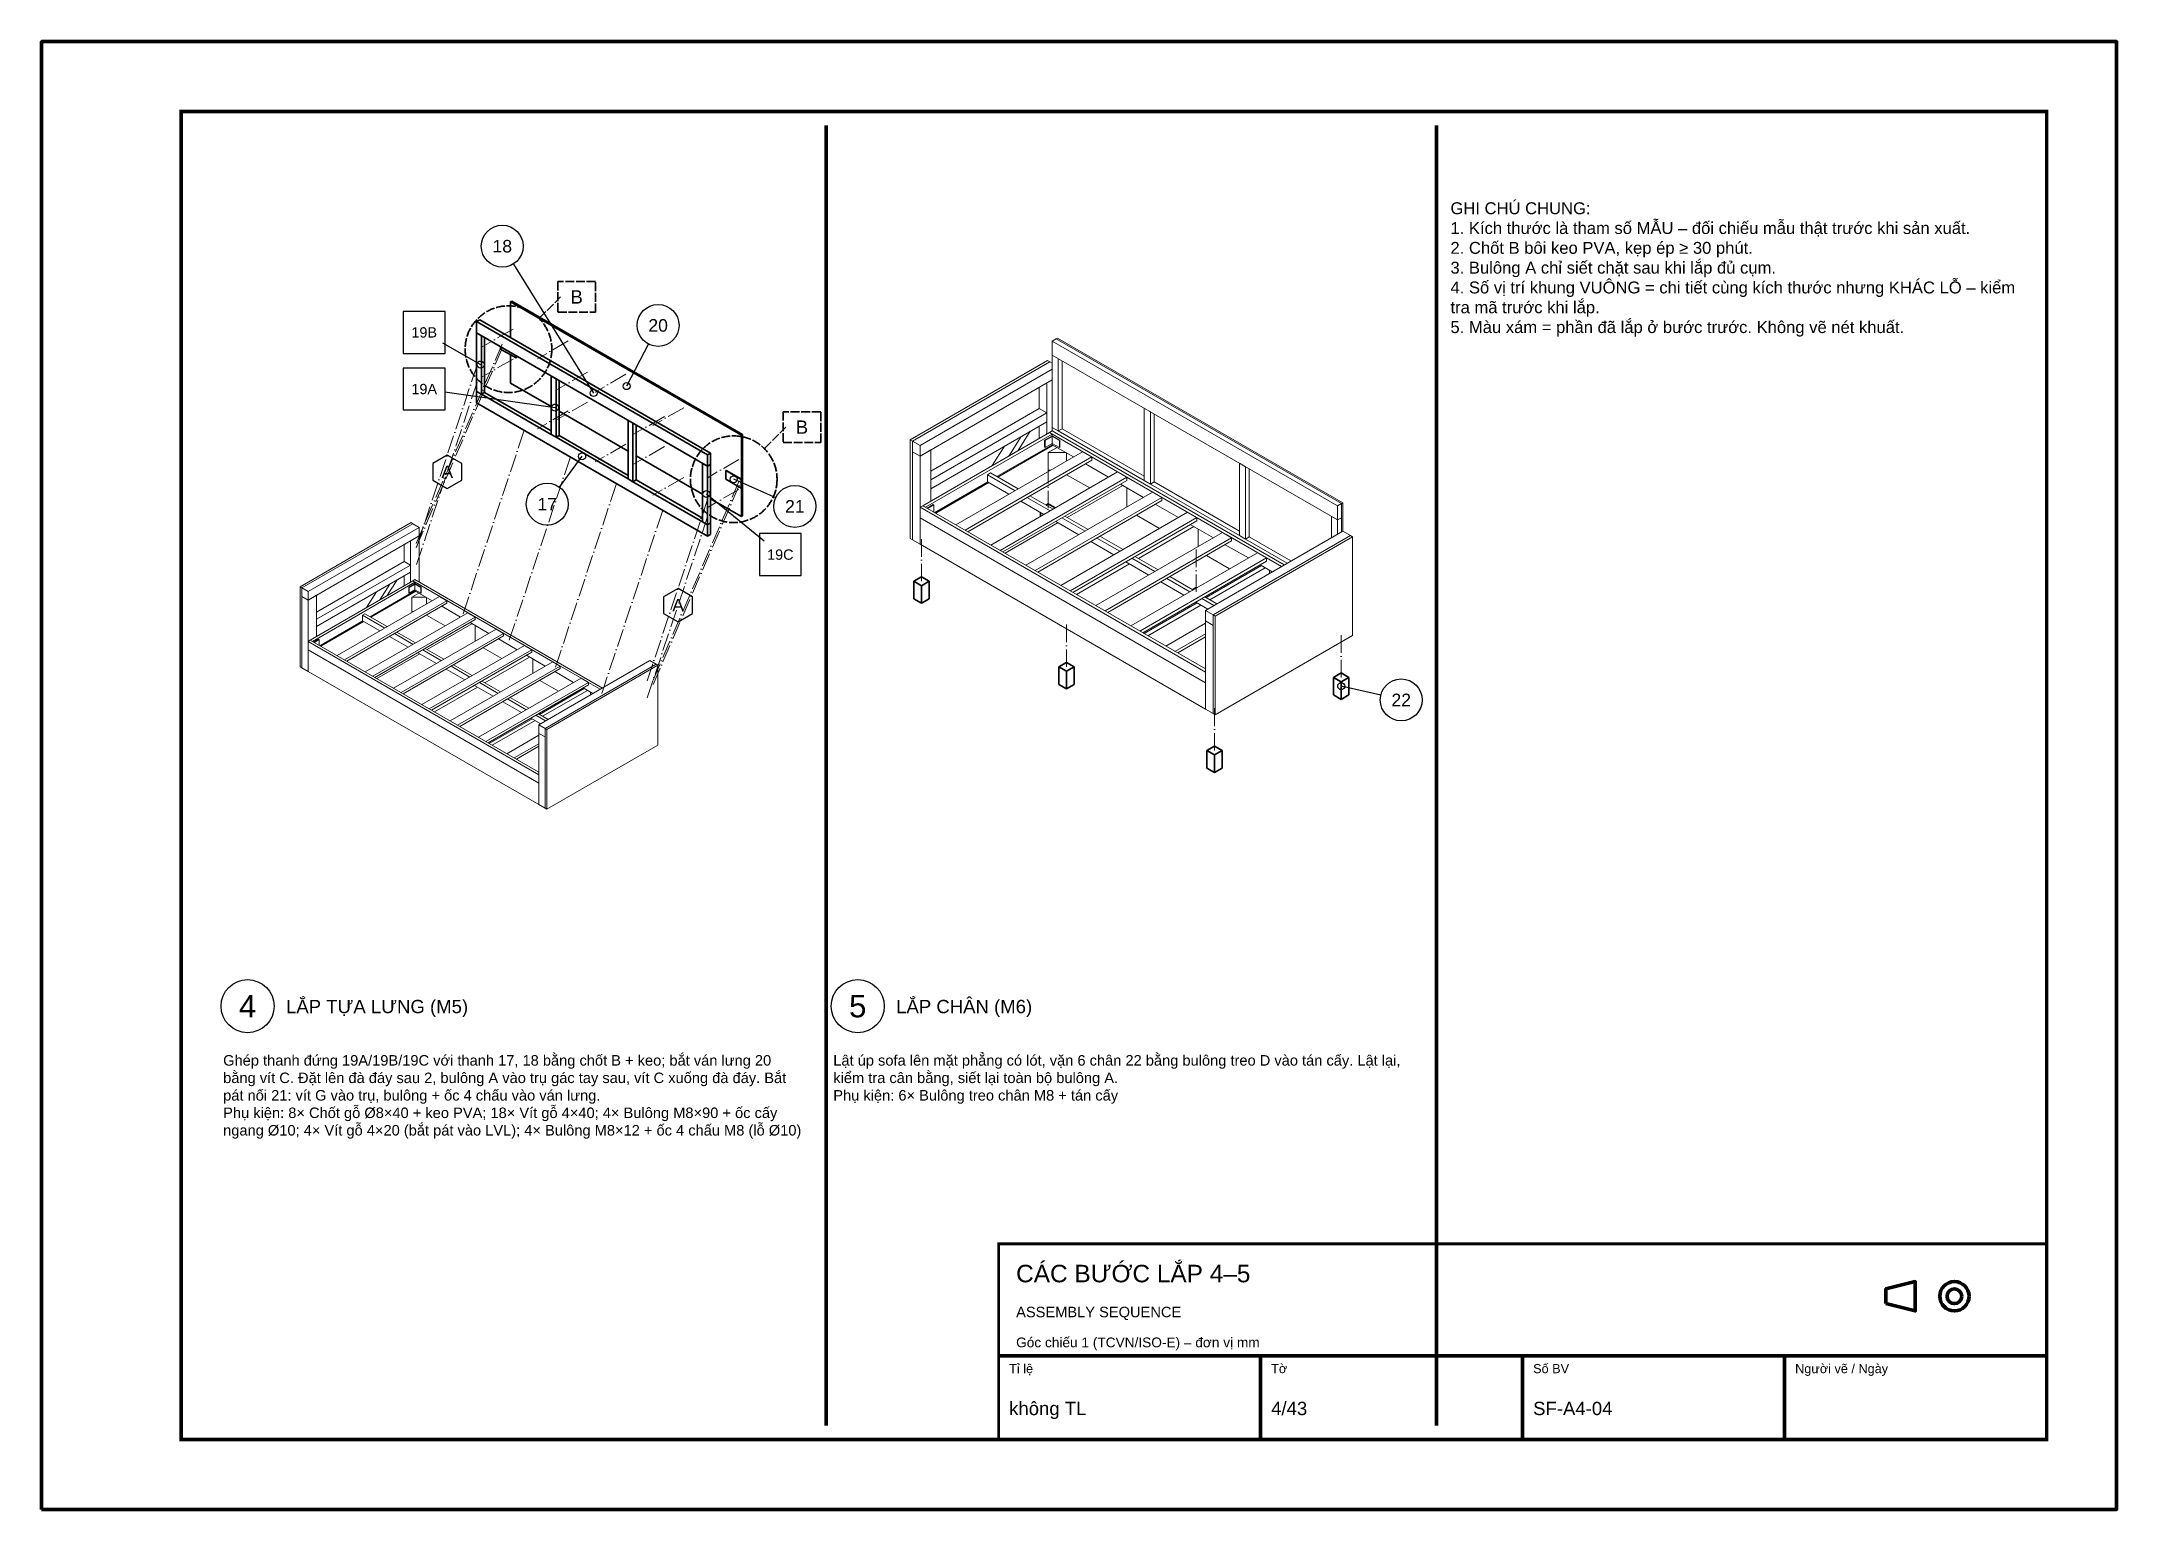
# Model space of a CAD drawing. Header units: millimetres. Extents: x 0 to 2970, y 0 to 2100.
import ezdxf
from ezdxf.enums import TextEntityAlignment as Align

# ---------------------------------------------------------------- set-up
doc = ezdxf.new("R2010")
doc.units = ezdxf.units.MM
doc.header["$LTSCALE"] = 10
doc.linetypes.add('DASHDOT', pattern=[3.556, 2.54, -0.508, 0, -0.508])
doc.linetypes.add('DASHED', pattern=[1.524, 1.27, -0.254])
for name, color, linetype, lineweight in [('0-KHUNG-BANVE', 7, 'CONTINUOUS', 70), ('10-PHU-KIEN', 1, 'CONTINUOUS', 25), ('11-SAT', 1, 'Continuous', 35), ('13-KHOANH-VUNG', 1, 'DASHED', 35), ('4-DUONG-BUNG', 4, 'DASHDOT', 18), ('5-SO-VI-TRI', 7, 'CONTINUOUS', 25), ('6-CHU', 7, 'CONTINUOUS', 25), ('8-CUM-DA-LAP', 8, 'CONTINUOUS', 18), ('M-M5-BACK_FRAME', 6, 'CONTINUOUS', 35), ('M-M6-LEGS', 30, 'CONTINUOUS', 35)]:
    doc.layers.add(name, color=color, linetype=linetype, lineweight=lineweight)
doc.styles.add('VN', font='arial.ttf')

msp = doc.modelspace()

# ---------------------------------------------------------------- texts
at = {"layer": '10-PHU-KIEN', "style": 'VN'}
for p in [(580.8, 1484.4), (911.2, 1293.7)]:
    msp.add_text('A', height=18, dxfattribs=at).set_placement(p, align=Align.MIDDLE_CENTER)
at = {"layer": '13-KHOANH-VUNG', "color": 1, "style": 'VN'}
for p in [(766, 1734.6), (1088.4, 1548.4)]:
    msp.add_text('B', height=19, dxfattribs=at).set_placement(p, align=Align.MIDDLE_CENTER)
at = {"layer": '5-SO-VI-TRI', "style": 'VN'}
for s, height, p in [('18', 18, (659.5, 1807.2)), ('20', 18, (882.6, 1693.9)), ('19B', 14.76, (547.8, 1683.9)), ('19A', 14.76, (547.8, 1602.9)), ('17', 18, (723.9, 1438.2)), ('21', 18, (1078.3, 1435)), ('19C', 14.76, (1057.5, 1366)), ('22', 18, (1946.2, 1158.1))]:
    msp.add_text(s, height=height, dxfattribs=at).set_placement(p, align=Align.MIDDLE_CENTER)
at = {"layer": '6-CHU', "color": 1, "style": 'VN'}
for s, p in [('4', (295, 720)), ('5', (1168.3, 720))]:
    msp.add_text(s, height=32, dxfattribs=at).set_placement(p, align=Align.MIDDLE_CENTER)
at = {"layer": '6-CHU', "style": 'VN'}
for s, height, p in [('LẮP TỰA LƯNG (M5)', 19, (350, 710)), ('LẮP CHÂN (M6)', 19, (1223.3, 710)), ('CÁC BƯỚC LẮP 4–5', 25, (1395, 325)), ('ASSEMBLY SEQUENCE', 15, (1395, 275)), ('Góc chiếu 1 (TCVN/ISO-E) – đơn vị mm', 14, (1395, 232)), ('Tỉ lệ', 13, (1385, 195)), ('Tờ', 13, (1760, 195)), ('Số BV', 13, (2135, 195)), ('Người vẽ / Ngày', 13, (2510, 195)), ('không TL', 19, (1385, 135)), ('4/43', 19, (1760, 135)), ('SF-A4-04', 19, (2135, 135))]:
    msp.add_text(s, height=height, dxfattribs=at).set_placement(p)
at = {"layer": '6-CHU', "attachment_point": 1, "style": 'VN'}
for s, insert, char_height, width in [('GHI CHÚ CHUNG:\\P1. Kích thước là tham số MẪU – đối chiếu mẫu thật trước khi sản xuất.\\P2. Chốt B bôi keo PVA, kẹp ép ≥ 30 phút.\\P3. Bulông A chỉ siết chặt sau khi lắp đủ cụm.\\P4. Số vị trí khung VUÔNG = chi tiết cùng kích thước nhưng KHÁC LỖ – kiểm tra mã trước khi lắp.\\P5. Màu xám = phần đã lắp ở bước trước. Không vẽ nét khuất.', (2016.7, 1870), 17, 813.333), ('Ghép thanh đứng 19A/19B/19C với thanh 17, 18 bằng chốt B + keo; bắt ván lưng 20 bằng vít C. Đặt lên đà đáy sau 2, bulông A vào trụ gác tay sau, vít C xuống đà đáy. Bắt pát nối 21: vít G vào trụ, bulông + ốc 4 chấu vào ván lưng.\\PPhụ kiện: 8× Chốt gỗ Ø8×40 + keo PVA; 18× Vít gỗ 4×40; 4× Bulông M8×90 + ốc cấy ngang Ø10; 4× Vít gỗ 4×20 (bắt pát vào LVL); 4× Bulông M8×12 + ốc 4 chấu M8 (lỗ Ø10)', (260, 650), 15, 833.333), ('Lật úp sofa lên mặt phẳng có lót, vặn 6 chân 22 bằng bulông treo D vào tán cấy. Lật lại, kiểm tra cân bằng, siết lại toàn bộ bulông A.\\PPhụ kiện: 6× Bulông treo chân M8 + tán cấy', (1133.3, 650), 15, 833.333)]:
    msp.add_mtext(s, dxfattribs=dict(at, insert=insert, char_height=char_height, width=width))

# ---------------------------------------------------------------- linework, layer by layer
at = {"layer": '0-KHUNG-BANVE'}
for p, q in [((1123.3, 120), (1123.3, 1980)), ((1996.7, 120), (1996.7, 1980)), ((1370, 220), (2870, 220)), ((1745, 100), (1745, 220)), ((2120, 100), (2120, 220)), ((2495, 100), (2495, 220))]:
    msp.add_line(p, q, dxfattribs=at)
for points in [[(0, 0), (2970, 0), (2970, 2100), (0, 2100)], [(2640, 294.5), (2682, 284), (2682, 326), (2640, 315.5)]]:
    msp.add_lwpolyline(points, close=True, dxfattribs=at)
for points, const_width in [([(200, 100), (2870, 100), (2870, 2000), (200, 2000)], 5), ([(1370, 100), (2870, 100), (2870, 380), (1370, 380)], 4)]:
    msp.add_lwpolyline(points, close=True, dxfattribs=dict(at, const_width=const_width))
for radius in [21, 10.5]:
    msp.add_circle((2738, 305), radius, dxfattribs=at)
at = {"layer": '10-PHU-KIEN'}
for points in [[(601.6, 1496.4), (580.8, 1508.4), (560.1, 1496.4), (560.1, 1472.4), (580.8, 1460.4), (601.6, 1472.4)], [(932, 1305.7), (911.2, 1317.7), (890.4, 1305.7), (890.4, 1281.7), (911.2, 1269.7), (932, 1281.7)]]:
    msp.add_lwpolyline(points, close=True, dxfattribs=at)
at = {"layer": '11-SAT'}
for p, q in [((657.1, 1660), (657.1, 1663.3)), ((657.1, 1660), (679.2, 1647.3)), ((679.2, 1647.3), (679.2, 1650.5)), ((679.2, 1647.3), (679.7, 1647.6)), ((679.7, 1647.6), (679.7, 1650.2)), ((979.5, 1486.1), (980, 1486.4)), ((979.5, 1473.9), (979.5, 1486.1)), ((1001.6, 1473.4), (979.5, 1486.1)), ((1002.1, 1473.7), (980, 1486.4)), ((979.5, 1473.9), (1001.6, 1461.1)), ((1001.6, 1473.4), (1002.1, 1473.7)), ((1001.6, 1461.1), (1001.6, 1473.4)), ((1001.6, 1461.1), (1002.1, 1461.4)), ((1002.1, 1461.4), (1002.1, 1473.7))]:
    msp.add_line(p, q, dxfattribs=at)
at = {"layer": '13-KHOANH-VUNG'}
for p, q in [((713, 1704.6), (743, 1734.6)), ((1035.4, 1518.4), (1065.4, 1548.4))]:
    msp.add_line(p, q, dxfattribs=at)
for points in [[(739, 1712.6), (793, 1712.6), (793, 1756.6), (739, 1756.6)], [(1061.4, 1526.4), (1115.4, 1526.4), (1115.4, 1570.4), (1061.4, 1570.4)]]:
    msp.add_lwpolyline(points, close=True, dxfattribs=at)
for centre in [(668.4, 1659.9), (990.8, 1473.8)]:
    msp.add_circle(centre, 62, dxfattribs=at)
at = {"layer": '4-DUONG-BUNG'}
for p, q in [((536.1, 1382.1), (659.7, 1667.7)), ((674.9, 1688.7), (630.8, 1663.2)), ((754, 1671.6), (709.8, 1646.1)), ((536.1, 1376), (659.7, 1661.6)), ((536.7, 1376.3), (625, 1641.5)), ((674.9, 1645.8), (630.8, 1620.3)), ((536.7, 1351.8), (625, 1617)), ((781.5, 1627.1), (737.3, 1601.6)), ((836.6, 1623.9), (792.4, 1598.4)), ((781.5, 1584.3), (737.3, 1558.8)), ((919.2, 1576.2), (875, 1550.7)), ((603.5, 1281.5), (691.9, 1546.7)), ((754, 1571.6), (709.8, 1546.1)), ((891.6, 1563.6), (847.5, 1538.1)), ((836.6, 1524), (792.4, 1498.5)), ((891.6, 1520.7), (847.5, 1495.2)), ((669.6, 1243.4), (757.9, 1508.6)), ((998.2, 1502), (954, 1476.5)), ((1441, 1493), (1441, 1432.5)), ((735.7, 1205.2), (824, 1470.4)), ((919.2, 1476.3), (875, 1450.8)), ((875.3, 1186.3), (998.9, 1471.8)), ((875.3, 1180.1), (998.9, 1465.7)), ((998.2, 1459.2), (954, 1433.7)), ((801.8, 1167.1), (890.1, 1432.3)), ((867, 1185.6), (955.4, 1450.8)), ((867, 1161.1), (955.4, 1426.3)), ((1259.7, 1388.3), (1259.7, 1327.8)), ((1652.8, 1373.2), (1652.8, 1312.7)), ((1467.2, 1266), (1467.2, 1205.5)), ((1860.3, 1250.9), (1860.3, 1190.4)), ((1679, 1146.2), (1679, 1085.7))]:
    msp.add_line(p, q, dxfattribs=at)
at = {"layer": '5-SO-VI-TRI'}
for p, q in [((675.4, 1781.7), (790.2, 1597.1)), ((573.9, 1669.1), (628.5, 1637.9)), ((868.7, 1667.3), (837.4, 1607)), ((577.5, 1598.7), (735.1, 1576.4)), ((741.6, 1462.4), (773.8, 1506.6)), ((1050.9, 1447.1), (990.8, 1473.8)), ((1034.3, 1385), (951.8, 1452.6)), ((1917, 1164.8), (1860.3, 1177.8))]:
    msp.add_line(p, q, dxfattribs=at)
for points in [[(517.8, 1653.9), (577.8, 1653.9), (577.8, 1713.9), (517.8, 1713.9)], [(517.8, 1572.9), (577.8, 1572.9), (577.8, 1632.9), (517.8, 1632.9)], [(1027.5, 1336), (1087.5, 1336), (1087.5, 1396), (1027.5, 1396)]]:
    msp.add_lwpolyline(points, close=True, dxfattribs=at)
for centre, radius in [((659.5, 1807.2), 30), ((882.6, 1693.9), 30), ((628.5, 1637.9), 5), ((837.4, 1607), 5), ((735.1, 1576.4), 5), ((790.2, 1597.1), 5), ((773.8, 1506.6), 5), ((723.9, 1438.2), 30), ((951.8, 1452.6), 5), ((990.8, 1473.8), 5), ((1078.3, 1435), 30), ((1946.2, 1158.1), 30), ((1860.3, 1177.8), 5)]:
    msp.add_circle(centre, radius, dxfattribs=at)
at = {"layer": '6-CHU', "color": 1}
for centre in [(295, 720), (1168.3, 720)]:
    msp.add_circle(centre, 38, dxfattribs=at)
at = {"layer": '8-CUM-DA-LAP'}
for p, q in [((1446.7, 1671.5), (1452.1, 1674.7)), ((1446.7, 1651.3), (1446.7, 1671.5)), ((1855, 1435.7), (1446.7, 1671.5)), ((1452.1, 1674.7), (1454.1, 1675.8)), ((1860.5, 1438.9), (1452.1, 1674.7)), ((1862.5, 1440), (1454.1, 1675.8)), ((1439.9, 1643.7), (1243.3, 1530.2)), ((1443.2, 1641.8), (1246.6, 1528.3)), ((1439.9, 1643.7), (1443.2, 1641.8)), ((1443.2, 1641.8), (1446.7, 1639.7)), ((1446.7, 1651.3), (1855, 1415.6)), ((1446.7, 1548), (1446.7, 1651.3)), ((1455.4, 1542.9), (1455.4, 1646.3)), ((1460.9, 1546.1), (1460.9, 1643.2)), ((1446.7, 1631.2), (1257.5, 1522)), ((1257.5, 1506.8), (1446.7, 1616)), ((1427.9, 1574.9), (1427.9, 1605.2)), ((1441.1, 1612.8), (1438.8, 1611.5)), ((1438.8, 1568.6), (1438.8, 1611.5)), ((1272.8, 1485.4), (1427.9, 1574.9)), ((1438.8, 1568.6), (1427.9, 1574.9)), ((1578.4, 1471.9), (1578.4, 1575.3)), ((1272.8, 1472.8), (1438.8, 1568.6)), ((1272.8, 1460.2), (1438.8, 1556)), ((1427.9, 1532.1), (1427.9, 1549.7)), ((1438.8, 1556), (1438.8, 1568.6)), ((1438.8, 1538.4), (1438.8, 1556)), ((1446.7, 1548), (1455.4, 1542.9)), ((1446.7, 1542.9), (1446.7, 1548)), ((1455.4, 1542.9), (1460.9, 1546.1)), ((1578.4, 1478.2), (1460.9, 1546.1)), ((1587.2, 1570.2), (1585.9, 1571)), ((1587.2, 1466.8), (1587.2, 1570.2)), ((1592.6, 1470), (1592.6, 1567.1)), ((1243.3, 1530.2), (1246.6, 1528.3)), ((1243.3, 1389), (1243.3, 1530.2)), ((1246.6, 1528.3), (1257.5, 1522)), ((1246.6, 1513.2), (1246.6, 1528.3)), ((1257.5, 1506.8), (1257.5, 1522)), ((1272.8, 1515.7), (1257.5, 1506.8)), ((1442.7, 1540.6), (1261.5, 1436)), ((1446.7, 1538.4), (1265.4, 1433.7)), ((1272.8, 1442.5), (1272.8, 1515.7)), ((1360.9, 1493.4), (1378.5, 1521.2)), ((1367.4, 1477.5), (1446.7, 1523.2)), ((1448.2, 1522.4), (1368.9, 1476.6)), ((1384.4, 1507), (1402, 1534.8)), ((1397.7, 1514.7), (1415.3, 1542.5)), ((1435.7, 1529.5), (1446, 1535.5)), ((1435.7, 1519.5), (1435.7, 1529.5)), ((1435.7, 1529.5), (1436.4, 1529.2)), ((1435.7, 1519.5), (1436.4, 1519.1)), ((1436.4, 1529.2), (1446.7, 1535.1)), ((1436.4, 1519.1), (1436.4, 1529.2)), ((1436.4, 1519.1), (1446.7, 1525)), ((1441, 1511.9), (1453.6, 1519.2)), ((1442.7, 1540.6), (1446.7, 1542.9)), ((1442.7, 1540.6), (1446.7, 1538.4)), ((1690.4, 1397.6), (1442.7, 1540.6)), ((1446, 1535.5), (1446.7, 1535.8)), ((1446.7, 1535.1), (1446, 1535.5)), ((1446, 1535.5), (1456.9, 1529.2)), ((1778.6, 1351.3), (1446.7, 1542.9)), ((1446.7, 1535.8), (1446.7, 1538.4)), ((1457.6, 1529.5), (1446.7, 1535.8)), ((1446.7, 1525), (1446.7, 1535.1)), ((1446.7, 1525), (1456.9, 1519.1)), ((1446.7, 1523.2), (1446.7, 1525)), ((1446.7, 1523.2), (1477.1, 1505.7)), ((1578.4, 1471.9), (1455.4, 1542.9)), ((1456.9, 1529.2), (1457.6, 1529.5)), ((1456.9, 1519.1), (1456.9, 1529.2)), ((1456.9, 1519.1), (1457.6, 1519.5)), ((1457.6, 1519.5), (1457.6, 1529.5)), ((1246.6, 1513.2), (1257.5, 1506.8)), ((1246.6, 1387.1), (1246.6, 1513.2)), ((1257.5, 1433.7), (1257.5, 1506.8)), ((1308.9, 1408.6), (1490.2, 1513.2)), ((1322, 1401), (1503.3, 1505.7)), ((1325.9, 1398.8), (1503.3, 1501.1)), ((1441, 1511.9), (1466.3, 1511.9)), ((1441, 1486.7), (1441, 1511.9)), ((1441, 1486.7), (1444.1, 1486.7)), ((1467.2, 1500), (1467.2, 1511.4)), ((1503.3, 1505.7), (1490.2, 1513.2)), ((1494.1, 1495.8), (1527.1, 1476.8)), ((1503.3, 1501.1), (1503.3, 1505.7)), ((1714.5, 1393.3), (1714.5, 1496.7)), ((1723.3, 1491.6), (1714.5, 1496.7)), ((1723.3, 1388.2), (1723.3, 1491.6)), ((1728.7, 1391.4), (1728.7, 1488.5)), ((1278.5, 1426.2), (1354.3, 1469.9)), ((1355.8, 1469), (1280, 1425.3)), ((1353.8, 1480.2), (1358.2, 1482.8)), ((1353.8, 1470.2), (1353.8, 1480.2)), ((1393.4, 1457.4), (1353.8, 1480.2)), ((1353.8, 1470.2), (1384.7, 1452.3)), ((1397.8, 1459.9), (1358.2, 1482.8)), ((1359, 1379.7), (1540.2, 1484.3)), ((1372.1, 1372.1), (1553.3, 1476.8)), ((1376, 1369.9), (1553.3, 1472.2)), ((1409, 1350.8), (1590.3, 1455.4)), ((1467.2, 1480.3), (1500.3, 1461.3)), ((1547.6, 1465), (1468.3, 1419.2)), ((1553.3, 1476.8), (1540.2, 1484.3)), ((1544.2, 1466.9), (1577.2, 1447.9)), ((1553.3, 1472.2), (1553.3, 1476.8)), ((1553.4, 1434.2), (1553.4, 1461.6)), ((1578.4, 1471.9), (1587.2, 1466.8)), ((1587.2, 1466.8), (1592.6, 1470)), ((1714.5, 1393.3), (1587.2, 1466.8)), ((1603.4, 1447.9), (1590.3, 1455.4)), ((1714.5, 1399.6), (1592.6, 1470)), ((1257.5, 1433.7), (1261.5, 1436)), ((1257.5, 1418.6), (1257.5, 1433.7)), ((1665.9, 1197.9), (1257.5, 1433.7)), ((1665.9, 1202.5), (1261.5, 1436)), ((1261.5, 1436), (1265.4, 1433.7)), ((1267.6, 1432.5), (1276.3, 1437.5)), ((1268.2, 1432.1), (1277, 1437.1)), ((1277, 1437.1), (1276.3, 1437.5)), ((1277, 1427), (1277, 1437.1)), ((1401.7, 1442.5), (1434.8, 1423.4)), ((1443.5, 1428.5), (1410.5, 1447.6)), ((1447.9, 1431), (1414.8, 1450.1)), ((1422.1, 1343.2), (1603.4, 1447.9)), ((1426.1, 1340.9), (1603.4, 1443.3)), ((1459.1, 1321.9), (1640.4, 1426.5)), ((1594.2, 1438), (1627.3, 1419)), ((1603.4, 1443.3), (1603.4, 1447.9)), ((1653.5, 1419), (1640.4, 1426.5)), ((1855, 1435.7), (1860.5, 1438.9)), ((1855, 1415.6), (1855, 1435.7)), ((1860.5, 1438.9), (1862.5, 1440)), ((1860.5, 1418.7), (1860.5, 1438.9)), ((1862.5, 1399.7), (1862.5, 1440)), ((529, 1411.7), (370, 1319.9)), ((531.6, 1410.1), (372.6, 1318.3)), ((540.5, 1405), (381.5, 1313.2)), ((529, 1411.7), (531.6, 1410.1)), ((531.6, 1410.1), (540.5, 1405)), ((540.5, 1392.8), (540.5, 1405)), ((1257.5, 1418.6), (1665.9, 1182.8)), ((1257.5, 1380.8), (1257.5, 1418.6)), ((1455.2, 1411.7), (1379.4, 1367.9)), ((1451.8, 1413.6), (1484.8, 1394.5)), ((1493.6, 1399.6), (1460.5, 1418.7)), ((1497.9, 1402.1), (1464.9, 1421.2)), ((1472.2, 1314.3), (1653.5, 1419)), ((1476.1, 1312), (1653.5, 1414.4)), ((1509.2, 1293), (1690.4, 1397.6)), ((1567.4, 1422.5), (1600.4, 1403.5)), ((1649.6, 1406), (1570.4, 1360.3)), ((1644.3, 1409.1), (1677.3, 1390.1)), ((1653.5, 1414.4), (1653.5, 1419)), ((1655.5, 1377.5), (1655.5, 1402.6)), ((1862.5, 1399.7), (1665.9, 1286.2)), ((1703.5, 1390.1), (1690.4, 1397.6)), ((1846.3, 1390.3), (1846.3, 1420.6)), ((1855, 1415.6), (1846.3, 1420.6)), ((1855, 1415.6), (1860.5, 1418.7)), ((1855, 1395.4), (1855, 1415.6)), ((1860.5, 1398.5), (1860.5, 1418.7)), ((1862.5, 1399.7), (1873.4, 1393.4)), ((381.5, 1301), (540.5, 1392.8)), ((519.3, 1356.1), (519.3, 1380.6)), ((540.5, 1392.8), (528.1, 1385.7)), ((528.1, 1351), (528.1, 1385.7)), ((540.5, 1326.7), (540.5, 1392.8)), ((1243.3, 1389), (1246.6, 1387.1)), ((1246.6, 1387.1), (1257.5, 1380.8)), ((1257.5, 1380.8), (1665.9, 1145)), ((1501.9, 1384.7), (1534.9, 1365.6)), ((1543.6, 1370.7), (1510.6, 1389.7)), ((1548, 1373.2), (1515, 1392.3)), ((1522.3, 1285.4), (1703.5, 1390.1)), ((1526.2, 1283.1), (1703.5, 1385.5)), ((1559.2, 1264.1), (1740.5, 1368.7)), ((1873.4, 1393.4), (1676.8, 1279.9)), ((1876.7, 1391.5), (1680.1, 1278)), ((1694.4, 1380.2), (1727.4, 1361.2)), ((1753.3, 1361.3), (1695.7, 1394.6)), ((1703.5, 1385.5), (1703.5, 1390.1)), ((1714.5, 1393.3), (1723.3, 1388.2)), ((1723.3, 1388.2), (1728.7, 1391.4)), ((1783, 1353.8), (1723.3, 1388.2)), ((1788.4, 1356.9), (1728.7, 1391.4)), ((1753.6, 1361.2), (1740.5, 1368.7)), ((1873.4, 1393.4), (1876.7, 1391.5)), ((1876.7, 1250.3), (1876.7, 1391.5)), ((393.8, 1283.7), (519.3, 1356.1)), ((393.8, 1273.5), (528.1, 1351)), ((393.8, 1263.3), (528.1, 1340.8)), ((528.1, 1351), (519.3, 1356.1)), ((528.1, 1340.8), (528.1, 1351)), ((528.1, 1326.5), (528.1, 1340.8)), ((1557.3, 1352.7), (1481.5, 1309)), ((1551.9, 1355.8), (1585, 1336.7)), ((1593.7, 1341.8), (1560.7, 1360.8)), ((1598.1, 1344.3), (1565, 1363.4)), ((1572.3, 1256.5), (1753.6, 1361.2)), ((1576.3, 1254.2), (1753.6, 1356.6)), ((1746.3, 1350.2), (1667, 1304.5)), ((1667.5, 1364.7), (1700.5, 1345.6)), ((1751.7, 1347.1), (1672.5, 1301.3)), ((1744.4, 1351.3), (1761.6, 1341.4)), ((1753.6, 1356.6), (1753.6, 1361.2)), ((1774.7, 1349), (1753.6, 1361.2)), ((1757.6, 1339.2), (1757.6, 1343.7)), ((370, 1319.9), (372.6, 1318.3)), ((370, 1205.6), (370, 1319.9)), ((372.6, 1318.3), (381.5, 1313.2)), ((372.6, 1306.1), (372.6, 1318.3)), ((381.5, 1301), (381.5, 1313.2)), ((393.8, 1308.1), (381.5, 1301)), ((531.3, 1328.3), (384.7, 1243.7)), ((534.5, 1326.5), (387.8, 1241.8)), ((393.8, 1249), (393.8, 1308.1)), ((465.1, 1290.1), (479.4, 1312.6)), ((470.3, 1277.2), (534.5, 1314.3)), ((535.7, 1313.5), (471.6, 1276.5)), ((484.1, 1301.1), (498.4, 1323.6)), ((494.9, 1307.3), (509.1, 1329.8)), ((519.3, 1321.4), (519.3, 1335.7)), ((525.6, 1319.4), (533.9, 1324.2)), ((525.6, 1311.2), (525.6, 1319.4)), ((525.6, 1319.4), (526.2, 1319.1)), ((525.6, 1311.2), (526.2, 1310.9)), ((526.2, 1319.1), (534.5, 1323.8)), ((526.2, 1310.9), (526.2, 1319.1)), ((526.2, 1310.9), (534.5, 1315.7)), ((529.9, 1305.1), (540.1, 1311)), ((531.3, 1328.3), (534.5, 1330.2)), ((531.3, 1328.3), (534.5, 1326.5)), ((731.7, 1212.6), (531.3, 1328.3)), ((533.9, 1324.2), (534.5, 1324.5)), ((534.5, 1323.8), (533.9, 1324.2)), ((533.9, 1324.2), (542.8, 1319.1)), ((803, 1175.1), (534.5, 1330.2)), ((534.5, 1324.5), (534.5, 1326.5)), ((543.3, 1319.4), (534.5, 1324.5)), ((534.5, 1315.7), (534.5, 1323.8)), ((534.5, 1315.7), (542.8, 1310.9)), ((534.5, 1314.3), (534.5, 1315.7)), ((534.5, 1314.3), (559.1, 1300.1)), ((542.8, 1319.1), (543.3, 1319.4)), ((542.8, 1310.9), (542.8, 1319.1)), ((542.8, 1310.9), (543.3, 1311.2)), ((543.3, 1311.2), (543.3, 1319.4)), ((1602, 1326.9), (1635, 1307.8)), ((1643.8, 1312.9), (1610.7, 1331.9)), ((1648.1, 1315.4), (1615.1, 1334.5)), ((1717.6, 1335.8), (1719.4, 1334.7)), ((372.6, 1306.1), (381.5, 1301)), ((372.6, 1204.1), (372.6, 1306.1)), ((381.5, 1241.8), (381.5, 1301)), ((423, 1221.5), (569.7, 1306.2)), ((433.6, 1215.4), (580.3, 1300.1)), ((436.8, 1213.6), (580.3, 1296.4)), ((459.4, 1279.5), (462.9, 1281.5)), ((459.4, 1271.3), (459.4, 1279.5)), ((491.4, 1261), (459.4, 1279.5)), ((494.9, 1263), (462.9, 1281.5)), ((463.5, 1198.1), (610.2, 1282.8)), ((529.9, 1305.1), (550.4, 1305.1)), ((529.9, 1284.7), (529.9, 1305.1)), ((529.9, 1284.7), (532.4, 1284.7)), ((551.1, 1295.4), (551.1, 1304.7)), ((551.1, 1279.6), (577.8, 1264.1)), ((580.3, 1300.1), (569.7, 1306.2)), ((572.9, 1292.1), (599.6, 1276.7)), ((580.3, 1296.4), (580.3, 1300.1)), ((620.8, 1276.7), (610.2, 1282.8)), ((1653.9, 1296.9), (1578.1, 1253.2)), ((1659.4, 1293.8), (1583.6, 1250)), ((1652.1, 1298), (1669.2, 1288.1)), ((1677.9, 1293.1), (1660.8, 1303)), ((1682.3, 1295.7), (1665.2, 1305.5)), ((1665.9, 1286.2), (1676.8, 1279.9)), ((1665.9, 1271.1), (1665.9, 1286.2)), ((1676.8, 1279.9), (1680.1, 1278)), ((1676.8, 1138.7), (1676.8, 1279.9)), ((1680.1, 1136.8), (1680.1, 1278)), ((398.4, 1235.7), (459.7, 1271.1)), ((461, 1270.4), (399.7, 1235)), ((459.4, 1271.3), (484.3, 1256.9)), ((474.1, 1192), (620.8, 1276.7)), ((477.3, 1190.2), (620.8, 1273)), ((498.1, 1249), (524.8, 1233.5)), ((504, 1174.8), (650.7, 1259.4)), ((531.9, 1237.6), (505.2, 1253)), ((535.4, 1239.6), (508.7, 1255.1)), ((514.6, 1168.6), (661.3, 1253.3)), ((517.8, 1166.8), (661.3, 1249.6)), ((616.1, 1267.1), (552, 1230.1)), ((613.4, 1268.7), (640.1, 1253.3)), ((620.8, 1273), (620.8, 1276.7)), ((620.9, 1242.2), (620.9, 1264.4)), ((661.3, 1253.3), (650.7, 1259.4)), ((661.3, 1249.6), (661.3, 1253.3)), ((1609.3, 1235.2), (1665.9, 1267.8)), ((1622.4, 1227.6), (1665.9, 1252.7)), ((1626.3, 1225.3), (1665.9, 1248.2)), ((1665.9, 1271.1), (1676.8, 1264.8)), ((1665.9, 1145), (1665.9, 1271.1)), ((1680.1, 1136.8), (1876.7, 1250.3)), ((381.5, 1241.8), (384.7, 1243.7)), ((381.5, 1229.6), (381.5, 1241.8)), ((711.8, 1051.1), (381.5, 1241.8)), ((381.5, 1229.6), (711.8, 1038.9)), ((381.5, 1199), (381.5, 1229.6)), ((711.8, 1054.8), (384.7, 1243.7)), ((384.7, 1243.7), (387.8, 1241.8)), ((389.6, 1240.8), (396.7, 1244.9)), ((390.1, 1240.5), (397.2, 1244.6)), ((397.2, 1244.6), (396.7, 1244.9)), ((397.2, 1236.4), (397.2, 1244.6)), ((541.4, 1224), (480.1, 1188.6)), ((538.6, 1225.6), (565.3, 1210.1)), ((544.5, 1151.4), (691.2, 1236)), ((572.4, 1214.2), (545.7, 1229.7)), ((575.9, 1216.3), (549.2, 1231.7)), ((555.1, 1145.2), (701.8, 1229.9)), ((558.3, 1143.4), (701.8, 1226.2)), ((632.1, 1232.8), (658.8, 1217.4)), ((698.7, 1219.5), (634.6, 1182.4)), ((653.9, 1245.3), (680.6, 1229.9)), ((701.8, 1229.9), (691.2, 1236)), ((694.4, 1222), (721.1, 1206.5)), ((701.8, 1226.2), (701.8, 1229.9)), ((370, 1205.6), (372.6, 1204.1)), ((372.6, 1204.1), (381.5, 1199)), ((381.5, 1199), (711.8, 1008.3)), ((579.1, 1202.2), (605.8, 1186.8)), ((585, 1128), (731.7, 1212.6)), ((612.9, 1190.8), (586.2, 1206.3)), ((616.4, 1192.9), (589.7, 1208.3)), ((595.6, 1121.9), (742.3, 1206.5)), ((598.8, 1120), (742.3, 1202.9)), ((625.5, 1104.6), (772.2, 1189.3)), ((703.4, 1196.3), (703.4, 1216.7)), ((870.8, 1214.3), (711.8, 1122.5)), ((879.7, 1209.2), (720.7, 1117.4)), ((882.3, 1207.7), (723.3, 1115.9)), ((742.3, 1206.5), (731.7, 1212.6)), ((734.9, 1198.6), (761.6, 1183.1)), ((782.5, 1183.3), (736, 1210.2)), ((742.3, 1202.9), (742.3, 1206.5)), ((782.8, 1183.1), (772.2, 1189.3)), ((870.8, 1214.3), (879.7, 1209.2)), ((879.7, 1209.2), (882.3, 1207.7)), ((882.3, 1093.4), (882.3, 1207.7)), ((624, 1176.3), (562.6, 1140.9)), ((619.6, 1178.8), (646.3, 1163.4)), ((653.4, 1167.5), (626.7, 1182.9)), ((656.9, 1169.5), (630.2, 1184.9)), ((636.1, 1098.5), (782.8, 1183.1)), ((639.3, 1096.6), (782.8, 1179.5)), ((693.9, 1144.1), (667.2, 1159.5)), ((697.4, 1146.1), (670.7, 1161.5)), ((776.9, 1174.3), (712.7, 1137.3)), ((713.1, 1186), (739.8, 1170.6)), ((781.3, 1171.8), (717.1, 1134.7)), ((753.6, 1162.6), (755.1, 1161.8)), ((775.4, 1175.2), (789.2, 1167.2)), ((782.8, 1179.5), (782.8, 1183.1)), ((799.8, 1173.3), (782.8, 1183.1)), ((786, 1165.3), (786, 1169)), ((702.1, 1131.2), (640.8, 1095.8)), ((706.5, 1128.6), (645.2, 1093.2)), ((660.1, 1155.4), (686.8, 1140)), ((700.6, 1132), (714.5, 1124)), ((721.6, 1128.1), (707.7, 1136.1)), ((725.1, 1130.2), (711.2, 1138.2)), ((1665.9, 1145), (1676.8, 1138.7)), ((1676.8, 1138.7), (1680.1, 1136.8)), ((666, 1081.2), (711.8, 1107.7)), ((711.8, 1122.5), (720.7, 1117.4)), ((711.8, 1110.3), (711.8, 1122.5)), ((711.8, 1110.3), (720.7, 1105.2)), ((711.8, 1008.3), (711.8, 1110.3)), ((720.7, 1117.4), (723.3, 1115.9)), ((720.7, 1003.2), (720.7, 1117.4)), ((723.3, 1001.6), (723.3, 1115.9)), ((676.6, 1075.1), (711.8, 1095.4)), ((679.8, 1073.3), (711.8, 1091.8)), ((723.3, 1001.6), (882.3, 1093.4)), ((711.8, 1008.3), (720.7, 1003.2)), ((720.7, 1003.2), (723.3, 1001.6))]:
    msp.add_line(p, q, dxfattribs=at)
at = {"layer": 'M-M5-BACK_FRAME'}
for p, q in [((671.4, 1727.4), (673, 1728.4)), ((671.4, 1676.4), (671.4, 1727.4)), ((1001.7, 1536.7), (671.4, 1727.4)), ((1003.3, 1537.6), (673, 1728.4)), ((622.8, 1699.4), (627.2, 1701.9)), ((622.8, 1683.1), (622.8, 1699.4)), ((953.2, 1508.7), (622.8, 1699.4)), ((957.6, 1511.2), (627.2, 1701.9)), ((622.8, 1683.1), (953.2, 1492.3)), ((622.8, 1599.4), (622.8, 1683.1)), ((629.9, 1679), (622.8, 1683.1)), ((629.9, 1595.4), (629.9, 1679)), ((634.3, 1597.9), (634.3, 1676.4)), ((671.4, 1611.2), (671.4, 1651.8)), ((671.4, 1611.2), (729.4, 1577.7)), ((729.4, 1537.9), (729.4, 1621.5)), ((736.5, 1617.5), (729.4, 1621.5)), ((736.5, 1533.8), (736.5, 1617.5)), ((740.9, 1536.4), (740.9, 1614.9)), ((622.8, 1599.4), (629.9, 1595.4)), ((622.8, 1583.1), (622.8, 1599.4)), ((622.8, 1583.1), (953.2, 1392.4)), ((629.9, 1595.4), (634.3, 1597.9)), ((729.4, 1537.9), (629.9, 1595.4)), ((729.4, 1543), (634.3, 1597.9)), ((740.9, 1571), (839.5, 1514.1)), ((839.5, 1474.3), (839.5, 1558)), ((840.8, 1557.2), (839.5, 1558)), ((846.6, 1470.2), (846.6, 1553.9)), ((851, 1472.8), (851, 1551.3)), ((729.4, 1537.9), (736.5, 1533.8)), ((736.5, 1533.8), (740.9, 1536.4)), ((839.5, 1474.3), (736.5, 1533.8)), ((839.5, 1479.4), (740.9, 1536.4)), ((1001.7, 1536.7), (1003.3, 1537.6)), ((1001.7, 1473.9), (1001.7, 1536.7)), ((1003.3, 1421.4), (1003.3, 1537.6)), ((851, 1507.5), (946.1, 1452.6)), ((946.1, 1412.8), (946.1, 1496.4)), ((953.2, 1492.3), (946.1, 1496.4)), ((953.2, 1508.7), (957.6, 1511.2)), ((953.2, 1492.3), (953.2, 1508.7)), ((953.2, 1492.3), (957.6, 1494.9)), ((953.2, 1408.7), (953.2, 1492.3)), ((957.6, 1494.9), (957.6, 1511.2)), ((957.6, 1411.3), (957.6, 1494.9)), ((839.5, 1474.3), (846.6, 1470.2)), ((846.6, 1470.2), (851, 1472.8)), ((946.1, 1412.8), (846.6, 1470.2)), ((946.1, 1417.9), (851, 1472.8)), ((1001.7, 1420.4), (1001.7, 1461.2)), ((957.6, 1445.9), (1001.7, 1420.4)), ((946.1, 1412.8), (953.2, 1408.7)), ((953.2, 1408.7), (957.6, 1411.3)), ((953.2, 1392.4), (953.2, 1408.7)), ((957.6, 1394.9), (957.6, 1411.3)), ((1001.7, 1420.4), (1003.3, 1421.4)), ((953.2, 1392.4), (957.6, 1394.9))]:
    msp.add_line(p, q, dxfattribs=at)
at = {"layer": 'M-M6-LEGS'}
for p, q in [((1430.1, 1420.7), (1430.1, 1426.2)), ((1437.7, 1436.9), (1441, 1438.8)), ((1451.1, 1432.9), (1441, 1438.8)), ((1248.8, 1327.8), (1259.7, 1334.1)), ((1248.8, 1302.6), (1248.8, 1327.8)), ((1259.7, 1321.5), (1248.8, 1327.8)), ((1270.6, 1327.8), (1259.7, 1334.1)), ((1259.7, 1321.5), (1270.6, 1327.8)), ((1259.7, 1296.3), (1259.7, 1321.5)), ((1270.6, 1302.6), (1270.6, 1327.8)), ((1647.4, 1315.8), (1652.8, 1319)), ((1653.6, 1318.5), (1652.8, 1319)), ((1248.8, 1302.6), (1259.7, 1296.3)), ((1259.7, 1296.3), (1270.6, 1302.6)), ((1641.9, 1290), (1641.9, 1292.1)), ((1652.8, 1296.3), (1652.8, 1297.5)), ((1456.3, 1205.5), (1467.2, 1211.8)), ((1456.3, 1180.3), (1456.3, 1205.5)), ((1467.2, 1199.2), (1456.3, 1205.5)), ((1478.1, 1205.5), (1467.2, 1211.8)), ((1467.2, 1199.2), (1478.1, 1205.5)), ((1467.2, 1174), (1467.2, 1199.2)), ((1478.1, 1180.3), (1478.1, 1205.5)), ((1849.4, 1190.4), (1860.3, 1196.7)), ((1849.4, 1165.2), (1849.4, 1190.4)), ((1860.3, 1184.1), (1849.4, 1190.4)), ((1871.2, 1190.4), (1860.3, 1196.7)), ((1860.3, 1184.1), (1871.2, 1190.4)), ((1871.2, 1165.2), (1871.2, 1190.4)), ((1456.3, 1180.3), (1467.2, 1174)), ((1467.2, 1174), (1478.1, 1180.3)), ((1849.4, 1165.2), (1860.3, 1158.8)), ((1860.3, 1158.8), (1860.3, 1184.1)), ((1860.3, 1158.8), (1871.2, 1165.2)), ((1668.1, 1085.7), (1679, 1092)), ((1668.1, 1060.5), (1668.1, 1085.7)), ((1679, 1079.4), (1668.1, 1085.7)), ((1689.9, 1085.7), (1679, 1092)), ((1679, 1079.4), (1689.9, 1085.7)), ((1679, 1054.2), (1679, 1079.4)), ((1689.9, 1060.5), (1689.9, 1085.7)), ((1668.1, 1060.5), (1679, 1054.2)), ((1679, 1054.2), (1689.9, 1060.5))]:
    msp.add_line(p, q, dxfattribs=at)

msp.set_redraw_order([(e.dxf.handle, doc.entitydb.next_handle()) for e in msp.query("TEXT MTEXT ATTDEF DIMENSION ARC_DIMENSION")])  # texts and dimensions are drawn at this point

doc.saveas('drawing.dxf')
